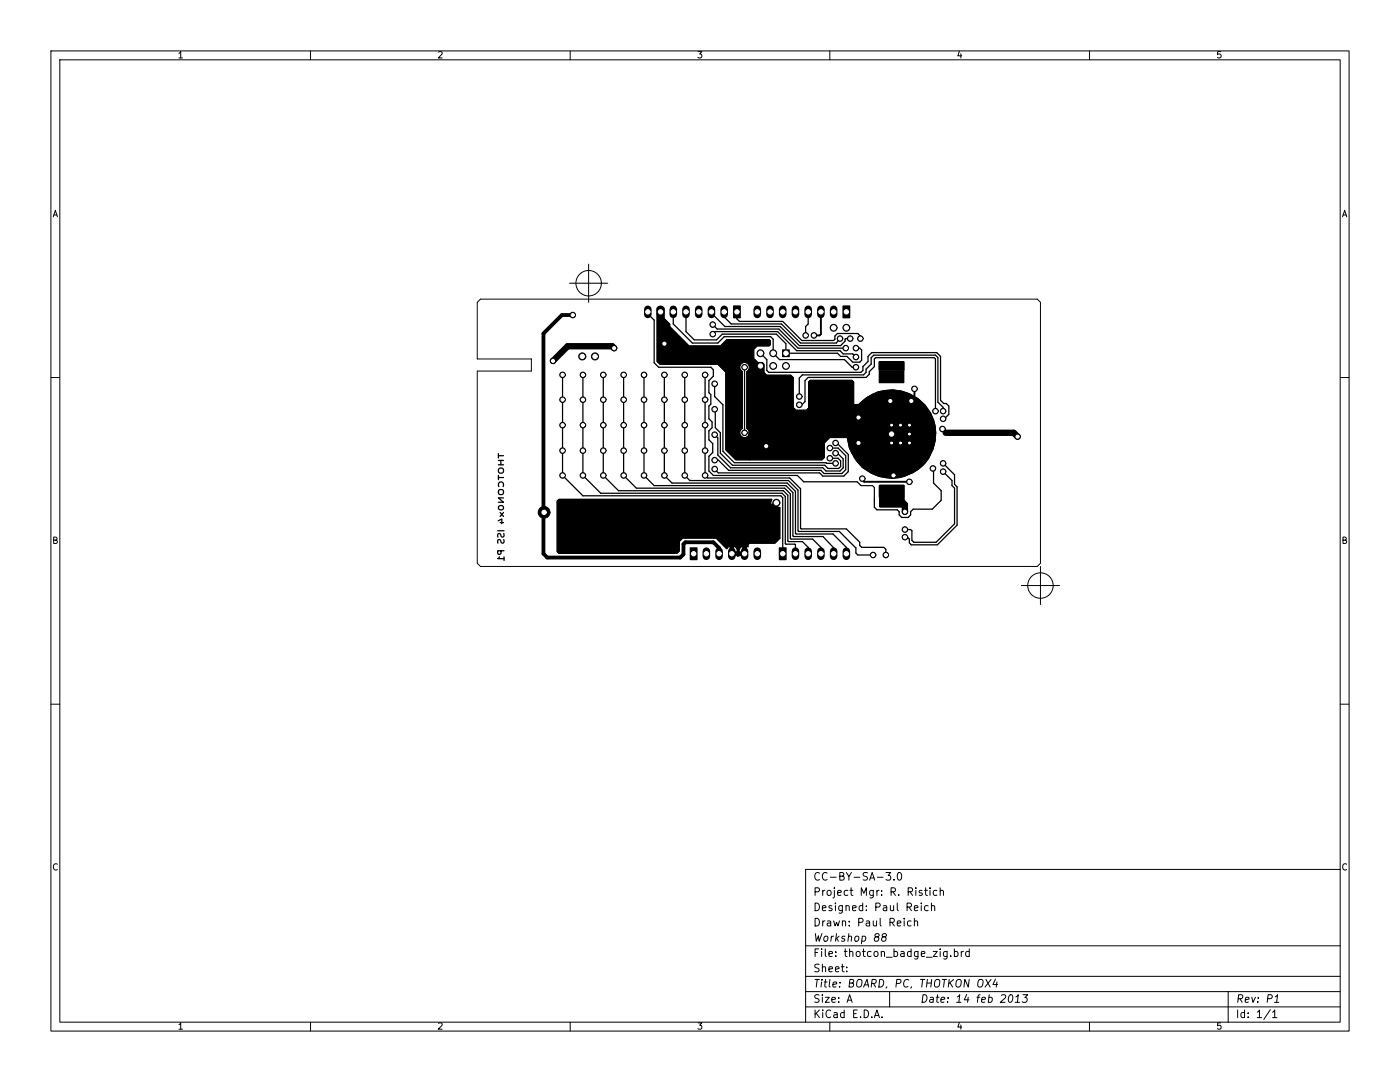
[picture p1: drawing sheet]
<svg xmlns="http://www.w3.org/2000/svg" width="279mm" height="216mm" viewBox="0 0 279 216" stroke-linecap="round" stroke-linejoin="round" font-family="sans-serif">
<g fill="none" stroke="#000" stroke-width=".2">
<path d="M10.2 10.2h259v195.5h-259zM11.9 11.9h255.6v192.1h-255.6zM35.7 10.7l.4-.4v1.3M35.7 11.6h.7M62 10.2v1.7M87.5 10.4l.5-.1 .2 .4-.7 .9h.7M113.8 10.2v1.7M139.3 10.3h.8l-.5 .5 .4 .1v.5l-.2 .2-.5-.2M165.6 10.2v1.7M191.5 10.2l-.3 .9h.7M191.8 10.7v.9M217.4 10.2v1.7"/>
<path d="M243.6 10.3h-.6v.6l.2-.1h.4l.1 .2-.1 .4-.1 .2-.5-.2M10.6 43.3l.4-1.3 .5 1.3M10.7 42.9h.7M113.7 56.5h7.6M117.5 52.7v7.6M267.9 43.3l.5-1.3 .4 1.3M268 42.9h.7M10.2 75.3h1.7M95.3 60.3l.6-.6h111.1l.6 .6v52.1l-.6 .6h-111.1l-.6-.6v-38.4h10.7v-2.4h-10.7zM131.5 61.2h.7l.3 .3v2l1.2 1.2v.5l3.8 3.8h6.3l1.3-1.2h8.4l.2 .2v.8l-.2 .2h-2.4l-.7 .7v1.8l.8 .8h.9l.4 .4v1.6l.5 .6h4.8l.5 .4v6l.6 .6h2l.5-.5v-5.2l.3-.3h8.3l.4 .3v4.5h.9a8.8 8.8 0 0 1 13.3 .1 8.8 8.8 0 0 1-1.8 13.2 8.8 8.8 0 0 1-12.8-3.6l-.5-1.1-.4-2h-3.5l-1.1 1.1v2.9l-.4 .5h-14.6v-5.6l-.5-.7v-11.4a.96 .96 0 0 0 .3-1.4 .96 .96 0 0 0-1.5 0 .96 .96 0 0 0 .3 1.4v11.4a.97 .97 0 0 0-.4 1.2 .97 .97 0 0 0 1.2 .6 .97 .97 0 0 0 .6-1.1v5.6h-2.7l-2-2v-15.5l-1.5-1.6h-11.6l-.6-.6v-10.6zM146.4 61h1.4v2.4h-1.4zM156.2 69.8h1.3v1.4h-1.3z"/>
<path d="M168.2 61h1.4v2.4h-1.4zM175.5 72.2h4.9v1.7h-4.9zM175.5 74h4.9v2.4h-4.9zM267.5 75.3h1.7M111.2 100l.3-.4h42.5l-.1 .2-.1 .6 .2 .4 .9-.9 .5 .4-.9 1 .5 .2 .5-.1 .1-.2v6.2l-.9 1h-5.1l-.3 .3v.4l-.4-.1v1.8h-.6v-1.8a.79 .79 0 0 0-.7 1.2h.7v.6l-1.1 .1v-.9a.82 .82 0 0 0-.8-1v1.2h.7l.1-.2v.9l-.1-.1h-1.4v-1.8l-.5 .2-.2 .3-2.1-2.1h-6.7l-.6 .7v1.9l-.5 .4h-23.6l-.3-.3zM175.5 96.9h4.9v2.3h-4.9zM175.6 96.8h4.8v4.4h-4.8zM177.4 87.9h1v1h-1zM177.4 84.3h1v1h-1zM177.4 85.5h1v2.2h-1zM178.6 87.9h2.2v1h-2.2zM178.6 84.3h2.2v1h-2.2z"/>
<path d="M181 84.3h1v1h-1zM181 87.9h1v1h-1zM181 85.5h1v2.2h-1zM10.7 107.8l.6-.1v-.4l-.6-.1v1.2h.5l.2-.4-.3-.2M137.7 109.3h1.4v2.4h-1.4zM155.5 109.3h1.4v2.4h-1.4zM203.8 116.8h7.7M207.6 113v7.7M268 107.8l.6-.1v-.4l-.6-.1v1.2h.5l.2-.4-.3-.2M10.2 140.5h1.7M267.5 140.5h1.7M11.4 172.5a.6 .6 0 0 0-.8 .4 .6 .6 0 0 0 .6 .7l.2-.1"/>
<path d="M162.7 177.9h.7l.1-.2v-.4l-.3-.2h-.5v1.6M163.5 174.2a.61 .61 0 0 0-.7 0 .61 .61 0 0 0-.2 .8 .57 .57 0 0 0 .3 .6 .57 .57 0 0 0 .6-.1M164.2 177.7v1M164.6 177.7h-.3l-.1 .2M165.1 174.2a.61 .61 0 0 0-.8 0 .61 .61 0 0 0-.2 .8 .57 .57 0 0 0 .3 .6 .57 .57 0 0 0 .7-.1M165.1 177.8l.3-.1 .4 .1 .1 .6-.2 .2-.3 .1-.3-.2zM165.7 175h1.2M166.5 177.7v1.3l-.3 .2M166.5 177.1v.2M167.2 178.2l.7-.2-.1-.3h-.4l-.2 .2v.7h.6M167.6 174.8h.7l.1-.3-.1-.3-.7-.1v1.5h.6l.3-.3a.4 .4 0 0 0-.4-.5M168.9 174.1l.5 .8 .5-.8"/>
<path d="M169.2 177.7h-.4l-.3 .2 .1 .7h.6M169.4 174.9v.7M169.6 177.7h.6M169.9 177.1v1.4l.3 .2M170.4 175h1.2M171.9 178.7v-1.6l.5 1.1 .5-1.1v1.6M173.1 174.2l-.6-.1-.3 .3 .2 .4 .6 .2v.5l-.2 .1h-.6M173.6 175.6l.5-1.5 .5 1.5M173.7 175.2h.7M174.3 177.7v1.2l-.3 .3-.4-.1M174.3 177.7h-.5l-.2 .2 .1 .7h.6M175 177.7v1"/>
<path d="M175.1 175h1.1M175.4 177.7h-.2l-.2 .2M175.9 178.5v.2M175.9 177.7v.2M176.8 174.1h1l-.5 .6 .4 .1v.7l-.2 .1-.7-.1M177.8 177.9h.8l.1-.2-.1-.4-.2-.2h-.6v1.6M178.2 177.9l.5 .8M178.4 175.5v.1M179.2 174.2l.2-.1a.81 .81 0 0 1 .6 .8 .81 .81 0 0 1-.6 .7l-.2-.1-.1-.5zM179.4 178.5v.2M181.2 177.9h.8l.1-.2-.1-.4-.2-.2h-.6v1.6M181.6 177.9l.5 .8"/>
<path d="M182.8 177.1v.2M182.8 177.7v1M184 177.7h-.4l-.2 .2 .1 .2 .5 .1v.4h-.6M184.5 177.7h.6M184.7 177.1v1.4l.4 .2M185.6 177.1v.2M185.6 177.7v1M187 177.7h-.5l-.2 .2 .1 .7h.6M187.6 177.8l.3-.1h.3l.1 1M187.6 177.1v1.6M267.5 173.5h-106.7v30.5M268.7 172.5a.6 .6 0 0 0-.8 .4 .6 .6 0 0 0 .6 .7l.2-.1"/>
<path d="M160.8 188.7h106.7M160.8 194.8h106.7M160.8 197.9h106.7M162.7 195.4h.8M162.7 183.2a.77 .77 0 0 1 .8 .8 .77 .77 0 0 1-.8 .8zM162.7 180.2a.77 .77 0 0 1 .8 .8 .77 .77 0 0 1-.8 .7zM162.7 190.1h.5M162.7 186.3l.2 1.5 .4-1.1 .2 1.1 .5-1.5M163.1 195.4l-.2 1.6M163.4 189.3h-.7v1.6M163.5 198.6l-.6-.1-.3 .3 .1 .3 .7 .3v.5l-.2 .1-.6-.1M163.5 192.5l-.6-.1-.3 .3 .1 .3 .7 .3v.5l-.2 .1-.6-.1"/>
<path d="M164 189.3v.2M164 195.9l-.2 1.1M164 189.8v1.1M164 195.4v.2M164.1 198.5v.1M164.1 193l.2-.1 .4 .1 .1 .9M164.1 181.2l.7-.1v-.3l-.5-.1-.2 .2 .1 .7h.6M164.1 192.4v1.5M164.1 199v1M164.2 183.8v1M164.5 195.9h.6M164.5 186.9l.3-.1 .4 .1v.6l-.2 .2-.4 .1-.2-.1z"/>
<path d="M164.6 183.8h-.3l-.1 .2M164.7 199h.8l-.8 1h.8M164.7 189.3v1.3l.2 .3M164.8 195.4l-.2 1.3 .3 .3M165.1 183.8h.6l.1 1M165.4 190.4l.8-.2-.1-.3-.5-.1-.2 .3 .1 .7h.6M165.4 193.4l.8-.1-.1-.3-.5-.1-.2 .2 .1 .7h.6M165.6 195.4l-.1 1.3 .2 .3M165.8 184.1l-.5 .1-.2 .2 .2 .4 .5-.1M165.9 186.8l-.1 1M166 199.5l.7-.1v-.3l-.5-.1-.2 .2 .1 .7h.6M166 180.8l-.4-.1-.2 .2 .1 .2 .5 .2v.3h-.6"/>
<path d="M166.2 196.5l.8-.2-.1-.3h-.5l-.2 .7 .2 .3 .4-.1M166.4 186.8l-.5 .3M166.4 183.8l.3 1 .3-.8 .2 .8 .3-1M166.7 193.4l.8-.1-.1-.3-.4-.1-.3 .2 .1 .7h.6M166.7 180.2v.1M166.7 180.7v1M166.8 190.7v.2M166.8 189.9v.2M166.9 186.3l-.1 1.5M167 187.2l.3 .6M167.4 199.9v.1M167.4 199.1v.1"/>
<path d="M167.5 186.8l-.7 .6M167.6 196.8l-.1 .2M167.7 196l-.1 .2M167.9 192.9h.6M168.1 192.4v1.3l.4 .2M168.1 183.9l.2-.1h.4l.1 1M168.1 180.7v1.2l-.3 .3h-.3M168.1 180.8l-.4-.1-.3 .3 .1 .6h.6M168.1 183.8v1M168.5 189.8h.6M168.6 186.9a.37 .37 0 0 0-.6 .2l.6 .4-.3 .3-.4-.1M168.7 189.3v1.3l.4 .3"/>
<path d="M168.8 180.8l.3-.1 .3 .1 .1 .9M168.8 180.7v1M169 193.8v.1M169 193v.1M169.2 199.6h.7M169.3 186.9l.3-.1 .3 .1v.9M169.4 186.3l-.2 1.5M169.5 184.6v.2M169.5 183.8v.2M169.5 196.2l.7-.1 .2-.2-.1-.3-.2-.2h-.5l-.2 1.6h.6l.3-.2 .1-.3-.4-.3M169.6 190l.2-.2 .3 .1 .1 1M169.6 189.3v1.6"/>
<path d="M170.1 181.2l.8-.1-.1-.3-.4-.1-.3 .2 .1 .7h.6M170.7 186.9l.2-.1 .5 .1v.6l-.2 .2-.4 .1-.2-.1zM170.9 190l.3-.2 .4 .2 .1 .6-.2 .2-.3 .1-.3-.2zM171.1 195.7a.53 .53 0 0 1 .9 0 1.12 1.12 0 0 1-.5 1.3l-.4-.1a1.14 1.14 0 0 1 0-1.2zM171.4 184h.7l.1-.2v-.4l-.2-.2h-.6v1.6M172.1 186.9l.4-.1 .3 .3-.2 .6h-.6M172.1 189.8h.6M172.1 186.8l-.2 1.5M172.2 180.8l-.5-.1-.2 .3 .1 .6h.6M172.2 180.2v1.5M172.3 189.3v1.3l.4 .3M172.3 197l.7-1.6 .4 1.6"/>
<path d="M172.5 196.5h.8M172.9 183.8h.6l.1 1M172.9 181.6v.1M172.9 180.8v.1M173.6 184.1l-.6 .1-.2 .2 .2 .4 .6-.1M173.8 189.9l-.4-.1-.3 .3 .2 .7h.5M174 196.2h.7l.2-.3-.1-.3-.2-.2h-.5l-.2 1.6M174.3 183.8l.1 .9 .3 .1 .2-.2M174.3 196.2l.4 .8M174.5 190l.2-.2 .5 .2v.6l-.1 .2-.4 .1-.2-.2zM174.8 181l.7-.1 .2-.2-.1-.4-.2-.1h-.6v1.5M174.8 186.9l-.2-.2 .1-.3 .2-.1 .5 .1 .1 .2-.1 .2-.7 .2-.2 .2 .1 .5a.5 .5 0 0 0 .7 0 .5 .5 0 0 0 0-.7l-.2-.1"/>
<path d="M174.9 183.8v1M175.6 195.4a.76 .76 0 0 1 .8 .6 .76 .76 0 0 1-.4 .9l-.6 .1zM175.7 183.2v1.3l.2 .3M175.9 190l.2-.2 .4 .1v1M175.9 189.8v1.1M176.3 186.9l-.3-.2 .1-.3 .3-.1 .4 .1 .1 .2-.1 .2-.7 .2-.1 .2v.5a.5 .5 0 0 0 .7 0 .5 .5 0 0 0 0-.7l-.1-.1M176.3 180.8h.6l.1 .9M176.9 191h1.2M177 181.1h-.5l-.3 .3 .3 .3 .5-.1M177 196.9l-.2 .3M177.5 197.9v3M177.6 184h.7l.2-.2-.1-.4-.2-.2h-.6v1.6"/>
<path d="M177.7 180.7l.1 .9 .3 .1 .2-.1M178 184l.5 .8M178.3 180.7v1M178.4 189.9l.5-.1 .2 .3-.1 .7h-.6M178.4 189.3v1.6M178.9 196.2h.7l.2-.3v-.3l-.2-.2h-.6l-.2 1.6M179.1 184.3l.7-.2-.1-.3h-.4l-.2 .2v.7h.6M179.1 180.2v1.3l.2 .2M179.8 189.9h.6v1M180.4 190.2l-.5 .1a.3 .3 0 0 0-.2 .3 .3 .3 0 0 0 .2 .3l.5-.1M180.4 183.2v.2M180.4 183.8v1"/>
<path d="M181 181l.8-.1 .1-.2-.1-.4-.2-.1h-.6v1.5M181.4 195.6a.73 .73 0 0 0-1 .4 .73 .73 0 0 0 .5 1l.3-.2M181.4 181l.5 .7M181.8 189.9l-.4-.1-.3 .3 .1 .7h.6M181.8 183.8h-.4l-.3 .2 .1 .7h.6M181.8 189.3v1.6M181.9 196.9l-.2 .3M182.5 183.9l.2-.1h.4v1M182.5 181.2l.7-.1-.1-.3-.4-.1-.2 .2 .1 .7h.5M182.5 183.2v1.6M183.2 189.8v1.3l-.3 .3-.3-.1M183.2 189.9l-.4-.1-.3 .3 .1 .7h.6"/>
<path d="M183.7 195.4h.9M183.9 190.4l.7-.2-.1-.3-.4-.1-.2 .3v.7h.6M183.9 180.2v.1M183.9 180.7v1M184.1 195.4l-.1 1.6M184.2 198.5a.76 .76 0 0 1 .8 .5 .76 .76 0 0 1-.4 .9l-.6 .1zM184.9 191h1.1M185 196.2h.9M185.1 195.4l-.2 1.6M185.2 180.8l-.4-.1-.3 .3 .2 .6h.5M185.7 199.1h.5v.9M185.9 180.8l.2-.1 .4 .1v.9"/>
<path d="M185.9 180.2v1.5M186 195.4l-.2 1.6M186.3 189.8h.8l-.8 1.1h.8M186.3 199.4l-.7 .1-.1 .3 .2 .2 .5-.1M186.7 195.7a.53 .53 0 0 1 .8 0 1.12 1.12 0 0 1-.4 1.3l-.5-.1a1.14 1.14 0 0 1 .1-1.2zM186.8 199h.6M187.1 198.5l-.1 1.3 .3 .2M187.6 189.3v.2M187.6 189.8v1.1M187.8 199.5l.7-.1v-.3l-.4-.1-.3 .2v.7h.6M188.1 195.4h.8M188.5 195.4l-.2 1.6"/>
<path d="M189 189.8v1.3l-.3 .3-.3-.1M189 189.9l-.4-.1-.3 .3 .1 .7h.6M189.1 199.9v.1M189.2 199.1v.1M189.4 195.4l-.2 1.6M189.6 196.1l.5 .9M189.7 190.7v.2M190.3 195.4l-1 .9M190.5 189.9l.4-.1 .3 .3-.2 .7h-.5M190.5 189.3v1.6M190.9 195.7a.53 .53 0 0 1 .9 0 1.12 1.12 0 0 1-.4 1.3l-.5-.1a1.14 1.14 0 0 1 0-1.2zM191.1 198.9l.4-.4-.1 1.5"/>
<path d="M191.8 189.8v1.1M192.3 189.8l-.3 .1-.2 .2M192.9 198.4l-.5 1.1h1M193.2 199l-.1 1M193.4 195.4l-.2 1.6-.6-1.6-.2 1.6M193.4 189.9l-.4-.1-.3 .3 .2 .7h.5M193.4 189.3v1.6M195 199h.5M195.3 195.7a.53 .53 0 0 1 .9 0 1.12 1.12 0 0 1-.5 1.3l-.4-.1a1.14 1.14 0 0 1 0-1.2zM195.6 198.5l-.4 .2-.1 1.3M195.9 199.5l.8-.1-.1-.3-.4-.1-.2 .2-.1 .7h.6M196.8 195.4l.8 1.6"/>
<path d="M197.3 199.1h.6l.1 .6-.3 .3-.5-.1M197.4 198.5l-.2 1.5M197.8 195.4l-1.2 1.6M198.7 195.4l-.5 1.1h.9M199 195.9l-.2 1.1M199.9 198.6l.6-.1 .2 .1v.3l-1.1 1.1h1M201.5 198.6l.3-.1a.9 .9 0 0 1-.3 1.5l-.2-.1-.1-.5zM202.7 198.9l.5-.4-.2 1.5M204.2 198.5h.9l-.6 .6 .5 .1-.1 .7-.3 .1-.6-.1M245.1 197.9v6.1M247.1 199.3l.7-.1 .2-.2v-.4l-.2-.1h-.6l-.2 1.5M247.5 199.3l.4 .7"/>
<path d="M248.5 199.5l.8-.1-.1-.3h-.5l-.2 .7 .2 .2 .4-.1M249.8 199l.3 1 .5-1M251 199.9v.1M251.1 199.1v.1M253 199.3l.7-.1 .2-.2v-.4l-.2-.1h-.6l-.2 1.5M254.5 198.9l.5-.4-.2 1.5M35.7 204.5l.4-.4v1.3M35.7 205.4h.7M62 204v1.7M87.5 204.2l.5-.1 .2 .4-.7 .9h.7M113.8 204v1.7M139.3 204.1h.8l-.5 .5 .4 .1v.5l-.2 .2-.5-.2"/>
<path d="M160.8 200.9h106.7M162.7 201.5v1.6M162.9 202.2l.6 .9M163.5 201.5l-.8 .9M164.2 201.5v.2M164.2 202v1.1M165.6 204v1.7M165.8 201.7a.61 .61 0 0 0-.8 0 .61 .61 0 0 0-.2 .7 .57 .57 0 0 0 .3 .6 .57 .57 0 0 0 .7-.1M166.4 202.1h.6l.1 1M167.1 202.4l-.5 .1-.2 .2 .2 .4 .5-.1M168.5 202.1l-.5-.1-.3 .3 .2 .7h.6M168.5 201.5v1.6"/>
<path d="M169.1 200l.5-1.5 .5 1.5M170.4 202.3h.5M171.1 201.5h-.7v1.6h.7M171.7 202.9v.2M172.5 201.5a.77 .77 0 0 1 .8 .8 .77 .77 0 0 1-.8 .8zM174 202.9v.2M174.5 203.1l.5-1.6 .5 1.6M174.6 202.6h.8M176 202.9v.2M190.9 200h.9M191.5 204l-.3 .9h.7M191.8 204.5v.9"/>
<path d="M202.6 200h.9M217.4 204v1.7M243.6 204.1h-.6v.6l.2-.1h.4l.1 .2-.1 .4-.1 .2-.5-.2M247 201.5v1.6M248.4 202.1l-.5-.1-.2 .3 .1 .7h.6M248.4 201.5v1.6M249.1 202.9v.2M249.1 202.1v.2M250.9 202l.5-.5v1.6M250.9 203.1h.9M253.5 201.5l-1.3 1.9M254 202l.4-.5v1.6"/>
<path d="M254 203.1h.8M254.3 200h.9"/>
<circle cx="117.5" cy="56.5" r="2.54"/>
<circle cx="110.4" cy="72" r=".56"/>
<circle cx="112.3" cy="79.8" r=".56"/>
<circle cx="112.3" cy="74.8" r=".56"/>
<circle cx="114.3" cy="62.9" r=".56"/>
<circle cx="116.2" cy="71.1" r=".71"/>
<circle cx="116.3" cy="79.8" r=".56"/>
<circle cx="116.3" cy="74.8" r=".56"/>
<circle cx="118.7" cy="71.1" r=".71"/>
<circle cx="120.4" cy="79.8" r=".56"/>
<circle cx="120.4" cy="74.8" r=".56"/>
<circle cx="122.6" cy="69.5" r=".56"/>
<circle cx="124.5" cy="79.8" r=".56"/>
<circle cx="124.5" cy="74.8" r=".56"/>
<circle cx="128.5" cy="79.8" r=".56"/>
<circle cx="128.5" cy="74.8" r=".56"/>
<circle cx="132.6" cy="68.6" r=".56"/>
<circle cx="132.6" cy="79.8" r=".56"/>
<circle cx="132.6" cy="74.8" r=".56"/>
<circle cx="136.7" cy="79.8" r=".56"/>
<circle cx="136.7" cy="74.8" r=".56"/>
<circle cx="140.7" cy="79.8" r=".56"/>
<circle cx="140.7" cy="74.8" r=".56"/>
<circle cx="142.2" cy="66.7" r=".56"/>
<circle cx="142.2" cy="64.8" r=".56"/>
<circle cx="142.6" cy="76.6" r=".56"/>
<circle cx="148.6" cy="73.3" r=".56"/>
<circle cx="151.8" cy="70.5" r=".69"/>
<circle cx="151.8" cy="73" r=".69"/>
<circle cx="154.3" cy="70.5" r=".69"/>
<circle cx="154.3" cy="73" r=".69"/>
<circle cx="156.8" cy="73" r=".69"/>
<circle cx="159.5" cy="79.1" r=".56"/>
<circle cx="160.8" cy="66.9" r=".56"/>
<circle cx="162.4" cy="66.9" r=".56"/>
<circle cx="166.4" cy="65.4" r=".69"/>
<circle cx="167.6" cy="67.6" r=".56"/>
<circle cx="168.8" cy="69.5" r=".56"/>
<circle cx="168.9" cy="65.4" r=".69"/>
<circle cx="169.7" cy="67.6" r=".56"/>
<circle cx="170.8" cy="69.5" r=".56"/>
<circle cx="170.8" cy="73.3" r=".56"/>
<circle cx="170.8" cy="71.2" r=".56"/>
<circle cx="171.7" cy="67.6" r=".56"/>
<circle cx="182.5" cy="77.6" r=".56"/>
<circle cx="112.3" cy="89.9" r=".56"/>
<circle cx="112.3" cy="94.9" r=".56"/>
<circle cx="112.3" cy="84.8" r=".56"/>
<circle cx="116.3" cy="89.9" r=".56"/>
<circle cx="116.3" cy="94.9" r=".56"/>
<circle cx="116.3" cy="84.8" r=".56"/>
<circle cx="120.4" cy="89.9" r=".56"/>
<circle cx="120.4" cy="94.9" r=".56"/>
<circle cx="120.4" cy="84.8" r=".56"/>
<circle cx="124.5" cy="84.8" r=".56"/>
<circle cx="124.5" cy="89.9" r=".56"/>
<circle cx="124.5" cy="94.9" r=".56"/>
<circle cx="128.5" cy="94.9" r=".56"/>
<circle cx="128.5" cy="89.9" r=".56"/>
<circle cx="128.5" cy="84.8" r=".56"/>
<circle cx="132.6" cy="89.9" r=".56"/>
<circle cx="132.6" cy="84.8" r=".56"/>
<circle cx="132.6" cy="94.9" r=".56"/>
<circle cx="136.7" cy="89.9" r=".56"/>
<circle cx="136.7" cy="84.8" r=".56"/>
<circle cx="136.7" cy="94.9" r=".56"/>
<circle cx="140.7" cy="94.9" r=".56"/>
<circle cx="140.7" cy="89.9" r=".56"/>
<circle cx="140.7" cy="84.8" r=".56"/>
<circle cx="142.6" cy="91.8" r=".56"/>
<circle cx="142.6" cy="93.6" r=".56"/>
<circle cx="142.6" cy="86.7" r=".56"/>
<circle cx="142.6" cy="81.7" r=".56"/>
<circle cx="148.6" cy="86.4" r=".56"/>
<circle cx="152.9" cy="89" r=".56"/>
<circle cx="159.5" cy="80.8" r=".56"/>
<circle cx="165.6" cy="91.4" r=".56"/>
<circle cx="165.6" cy="89.4" r=".56"/>
<circle cx="166.8" cy="90.4" r=".56"/>
<circle cx="166.8" cy="92.5" r=".56"/>
<circle cx="166.8" cy="88.4" r=".56"/>
<circle cx="171.3" cy="88.4" r=".56"/>
<circle cx="171.3" cy="83.3" r=".56"/>
<circle cx="172.1" cy="95.5" r=".56"/>
<circle cx="177.7" cy="80" r=".56"/>
<circle cx="177.9" cy="86.6" r=".69"/>
<circle cx="178.3" cy="94.9" r=".56"/>
<circle cx="181.5" cy="96.1" r=".56"/>
<circle cx="181.9" cy="80" r=".56"/>
<circle cx="186.2" cy="93.5" r=".56"/>
<circle cx="186.7" cy="82" r=".56"/>
<circle cx="188.1" cy="85.6" r=".56"/>
<circle cx="188.2" cy="83.6" r=".56"/>
<circle cx="188.2" cy="92.5" r=".56"/>
<circle cx="188.2" cy="94.1" r=".56"/>
<circle cx="188.2" cy="82" r=".56"/>
<circle cx="203.1" cy="87.1" r=".56"/>
<circle cx="108.6" cy="102.2" r="1.17"/>
<circle cx="154.9" cy="100.3" r=".71"/>
<circle cx="174.2" cy="110.7" r=".56"/>
<circle cx="176.8" cy="110.7" r=".56"/>
<circle cx="180.6" cy="105.7" r=".56"/>
<circle cx="180.6" cy="107.2" r=".56"/>
<circle cx="180.6" cy="102.1" r=".56"/>
<circle cx="207.6" cy="116.8" r="2.54"/>
</g>
<g fill="none" stroke="#000" stroke-width=".25">
<path d="M112.3 74.8v20.1l4 4h39.5l.4 .4v11.3M116.3 74.8v20.1l3.6 3.5h36.2l.6 .7v9.4l.1 .1h1.8l.2 .1v1.8M120.4 74.8v20.1l3 3h32.9l.9 .9v9.2l.2 .1h2.7l1.2 1.1v1.3M124.5 74.8v20.1l2.5 2.5h29.6l1.1 1.2v8.8l.2 .2h4.3l1.6 1.6v1.3M128.5 74.8v20.1l2.1 2h26.2l1.4 1.4v8.6l.2 .2h5.8l2.2 2.2v1.2M129.3 62.2v.4l1.3 1.3v8.5l.8 .9h10.5l.5 .5v1.3l-.9 .8v2.5l.4 .3v1.9l-.4 .4v2.6l.6 .6v1.1l-.6 .7v1.8l.7 .7v1.8l-.7 .8v2.9l.9 .9h16.7l1.3 1.2h10.7l.7 .8M132.6 74.8v20.1l1.5 1.5h23l1.7 1.6v8.4l.1 .2h7.3l2.7 2.6v1.3M134.4 62.2v2.4l3.8 3.9h5.1l1.2-1.3h9.3l.5 .5v2.8l1.3 1.3h12.9l1.6 1.5h.7M136.7 74.8v20.1l1 1h19.7l1.9 1.9v8.1l.1 .1h8.1l3.3 3.3v1.1l.4 .3h3M136.9 62.2v4l1.7 1.6h4.4l1.1-1.1h10.8l1.9 1.9v1.9M140.7 74.8v20.1l.5 .5h16.4l2.2 2.1v7.9l.1 .1h9l2.7 2.7v.6l.4 .4h4.4l.4 .4v1.1M142 62.2v.3l2.7 2.7h11l3.8 3.8h8.3l.9-.9 .1-.5h.9"/>
<path d="M142.2 66.7l.5-.5h12.5l3.8 3.8h8.6l.7 .6h1.9l.6 .6M142.2 64.8l.9 .9h12.3l3.9 3.8h9.5M142.6 76.6v2.5l1.7 1.7v9.2l2.3 2.3h18.2l.2 .2h1.8M144.5 62.2v1l1.4 1.4h10.1l3.8 3.9h7.1l.7-.9M147.1 62.2v1.4l.5 .5h8.6l3.8 3.8h6.4l.2-.2v-.6l.5-.6h4.1l.5 .6v.5M148.6 73.3v13.1M151.8 70.5l1.2 1.3v2.1l.4 .4h18.4l.4-.4v-.7l1-1.1v-1l.8-.7h12.9l.8 .7v8.8l.6 .6h.5l.6 .5v1.7l-.9 .9h-.3M157.2 70.1l-.4 .4M159.5 79.1v-3.7l.6-.6h12.2l.5-.5v-.6l1.1-1.1v-1.2l.5-.5h12.3l.5 .4v8.9l1 1.1v.7M161.3 62.2v2.4l-.5 .6v1.7M170.8 69.5h.8l.4 .4v2l-.4 .4h-1.4l-1.2-1.2h-1.2l-.7-.6h-10.3M99.5 90.5v.9"/>
<path d="M99.5 94.9v.8M99.5 90.9h1M99.5 91.9h1M99.5 92.7h1M99.5 95.3h1M99.6 97.1a.56 .56 0 0 1 0-.8 .56 .56 0 0 1 .8 0 .56 .56 0 0 1 0 .8M100 91.9v.8M100.5 99.4h-1l1 .8h-1M142.6 86.7l.7 .7v3.4l2.5 2.5h18.4l.6 .7h2.8l.7-.7v-1.7l-1.2-1.2h-.3M142.6 81.7l.1 .1v3.5l1.1 1.1v4l2.4 2.4h18.4l.6 .7h2.2l.4-.4v-1.2l-.5-.5h-1.7M159.5 80.8h.5l.7-.7v-4.2l.6-.6h11.5l.7-.6v-.5l1-1v-1.6l.3-.2h11.6l.3 .2v10.4M165.6 89.4h1.7l1.5 1.5v2.8l-.8 .8h-3.5l-.7-.6h-18.4l-2-2.1h-.8"/>
<path d="M166.8 88.4h.2l2.3 2.3v3.4l-.9 .9h-4.2l-.6-.6h-20.2l-.8-.8M177.9 84.8h3.6v3.6h-3.6zM178.1 80.6v-.2l-.4-.4h-4.6l-1.8 1.8v1.5M186.2 93.5l.1 .1v2.8l1.5 1.5v1.9l-1.7 1.8h-3.9l-.5 .5v.6l-.5 .6h-1.2l-.5-.6v-.6l-.4-.4h-4.1l-.5-.5v-1.8M188.2 92.5l2.3 2.2v1.9l.5 .6v7.6l-3.9 3.9h-5.2l-.4-.4v-.7l-.4-.4h-.5M188.2 94.1l1.8 1.8v1l.5 .5v7.1l-3.7 3.7h-4.4l-.4-.4v-1.9l-.3-.2h-1.1M99.3 105.9h1.3M99.4 103.9l.7-.3v.9M99.7 111.1l-.4 .4h1.3M99.8 102.3l.7 .8M99.8 104.3h.7M100 109.9l-.1 .6-.5 .1-.1-.7h1.3"/>
<path d="M100.5 102.3l-.7 .8M100.5 106.4l.1 .5-.1 .2h-.4l-.2-.5-.3-.2-.3 .3 .1 .5M100.5 107.7l.1 .4-.3 .3-.3-.1-.2-.6h-.4l-.1 .2 .1 .5M100.6 111.1v.7"/>
<circle cx="100" cy="98.2" r=".54"/>
<circle cx="100" cy="93.9" r=".54"/>
<circle cx="100" cy="101.3" r=".49"/>
</g>
<g fill="#000">
<path d="M146.4 61h1.4v2.4h-1.4zM156.2 69.8h1.3v1.4h-1.3zM168.2 61h1.4v2.4h-1.4zM175.5 72.2h4.9v1.7h-4.9zM175.5 74h4.9v2.4h-4.9zM175.5 96.9h4.9v2.3h-4.9zM175.6 96.8h4.8v4.4h-4.8zM177.4 87.9h1v1h-1zM177.4 84.3h1v1h-1zM177.4 85.5h1v2.2h-1zM178.6 87.9h2.2v1h-2.2zM178.6 84.3h2.2v1h-2.2z"/>
<path d="M181 84.3h1v1h-1zM181 87.9h1v1h-1zM181 85.5h1v2.2h-1zM131.5 61.2h.7l.3 .3v2l1.2 1.2v.5l3.8 3.8h6.3l1.3-1.2h8.4l.2 .2v.8l-.2 .2h-2.4l-.7 .7v1.8l.8 .8h.9l.4 .4v1.6l.5 .6h4.8l.5 .4v6l.6 .6h2l.5-.5v-5.2l.3-.3h8.3l.4 .3v4.5h.9a8.8 8.8 0 0 1 13.3 .1 8.8 8.8 0 0 1-1.8 13.2 8.8 8.8 0 0 1-12.8-3.6l-.5-1.1-.4-2h-3.5l-1.1 1.1v2.9l-.4 .5h-14.6v-5.6l-.5-.7v-11.4a.96 .96 0 0 0 .3-1.4 .96 .96 0 0 0-1.5 0 .96 .96 0 0 0 .3 1.4v11.4a.97 .97 0 0 0-.4 1.2 .97 .97 0 0 0 1.2 .6 .97 .97 0 0 0 .6-1.1v5.6h-2.7l-2-2v-15.5l-1.5-1.6h-11.6l-.6-.6v-10.6zM137.7 109.3h1.4v2.4h-1.4zM155.5 109.3h1.4v2.4h-1.4zM111.2 100l.3-.4h42.5l-.1 .2-.1 .6 .2 .4 .9-.9 .5 .4-.9 1 .5 .2 .5-.1 .1-.2v6.2l-.9 1h-5.1l-.3 .3v.4l-.4-.1v1.8h-.6v-1.8a.79 .79 0 0 0-.7 1.2h.7v.6l-1.1 .1v-.9a.82 .82 0 0 0-.8-1v1.2h.7l.1-.2v.9l-.1-.1h-1.4v-1.8l-.5 .2-.2 .3-2.1-2.1h-6.7l-.6 .7v1.9l-.5 .4h-23.6l-.3-.3z"/>
<circle cx="110.4" cy="72" r=".56"/>
<circle cx="112.3" cy="79.8" r=".56"/>
<circle cx="112.3" cy="74.8" r=".56"/>
<circle cx="114.3" cy="62.9" r=".56"/>
<circle cx="116.2" cy="71.1" r=".71"/>
<circle cx="116.3" cy="79.8" r=".56"/>
<circle cx="116.3" cy="74.8" r=".56"/>
<circle cx="118.7" cy="71.1" r=".71"/>
<circle cx="120.4" cy="79.8" r=".56"/>
<circle cx="120.4" cy="74.8" r=".56"/>
<circle cx="122.6" cy="69.5" r=".56"/>
<circle cx="124.5" cy="79.8" r=".56"/>
<circle cx="124.5" cy="74.8" r=".56"/>
<circle cx="128.5" cy="79.8" r=".56"/>
<circle cx="128.5" cy="74.8" r=".56"/>
<circle cx="132.6" cy="68.6" r=".56"/>
<circle cx="132.6" cy="79.8" r=".56"/>
<circle cx="132.6" cy="74.8" r=".56"/>
<circle cx="136.7" cy="79.8" r=".56"/>
<circle cx="136.7" cy="74.8" r=".56"/>
<circle cx="140.7" cy="79.8" r=".56"/>
<circle cx="140.7" cy="74.8" r=".56"/>
<circle cx="142.2" cy="66.7" r=".56"/>
<circle cx="142.2" cy="64.8" r=".56"/>
<circle cx="142.6" cy="76.6" r=".56"/>
<circle cx="148.6" cy="73.3" r=".56"/>
<circle cx="151.8" cy="70.5" r=".69"/>
<circle cx="151.8" cy="73" r=".69"/>
<circle cx="154.3" cy="70.5" r=".69"/>
<circle cx="154.3" cy="73" r=".69"/>
<circle cx="156.8" cy="73" r=".69"/>
<circle cx="159.5" cy="79.1" r=".56"/>
<circle cx="160.8" cy="66.9" r=".56"/>
<circle cx="162.4" cy="66.9" r=".56"/>
<circle cx="166.4" cy="65.4" r=".69"/>
<circle cx="167.6" cy="67.6" r=".56"/>
<circle cx="168.8" cy="69.5" r=".56"/>
<circle cx="168.9" cy="65.4" r=".69"/>
<circle cx="169.7" cy="67.6" r=".56"/>
<circle cx="170.8" cy="69.5" r=".56"/>
<circle cx="170.8" cy="73.3" r=".56"/>
<circle cx="170.8" cy="71.2" r=".56"/>
<circle cx="171.7" cy="67.6" r=".56"/>
<circle cx="182.5" cy="77.6" r=".56"/>
<circle cx="112.3" cy="89.9" r=".56"/>
<circle cx="112.3" cy="94.9" r=".56"/>
<circle cx="112.3" cy="84.8" r=".56"/>
<circle cx="116.3" cy="89.9" r=".56"/>
<circle cx="116.3" cy="94.9" r=".56"/>
<circle cx="116.3" cy="84.8" r=".56"/>
<circle cx="120.4" cy="89.9" r=".56"/>
<circle cx="120.4" cy="94.9" r=".56"/>
<circle cx="120.4" cy="84.8" r=".56"/>
<circle cx="124.5" cy="84.8" r=".56"/>
<circle cx="124.5" cy="89.9" r=".56"/>
<circle cx="124.5" cy="94.9" r=".56"/>
<circle cx="128.5" cy="94.9" r=".56"/>
<circle cx="128.5" cy="89.9" r=".56"/>
<circle cx="128.5" cy="84.8" r=".56"/>
<circle cx="132.6" cy="89.9" r=".56"/>
<circle cx="132.6" cy="84.8" r=".56"/>
<circle cx="132.6" cy="94.9" r=".56"/>
<circle cx="136.7" cy="89.9" r=".56"/>
<circle cx="136.7" cy="84.8" r=".56"/>
<circle cx="136.7" cy="94.9" r=".56"/>
<circle cx="140.7" cy="94.9" r=".56"/>
<circle cx="140.7" cy="89.9" r=".56"/>
<circle cx="140.7" cy="84.8" r=".56"/>
<circle cx="142.6" cy="91.8" r=".56"/>
<circle cx="142.6" cy="93.6" r=".56"/>
<circle cx="142.6" cy="86.7" r=".56"/>
<circle cx="142.6" cy="81.7" r=".56"/>
<circle cx="148.6" cy="86.4" r=".56"/>
<circle cx="152.9" cy="89" r=".56"/>
<circle cx="159.5" cy="80.8" r=".56"/>
<circle cx="165.6" cy="91.4" r=".56"/>
<circle cx="165.6" cy="89.4" r=".56"/>
<circle cx="166.8" cy="90.4" r=".56"/>
<circle cx="166.8" cy="92.5" r=".56"/>
<circle cx="166.8" cy="88.4" r=".56"/>
<circle cx="171.3" cy="88.4" r=".56"/>
<circle cx="171.3" cy="83.3" r=".56"/>
<circle cx="172.1" cy="95.5" r=".56"/>
<circle cx="177.7" cy="80" r=".56"/>
<circle cx="177.9" cy="86.6" r=".69"/>
<circle cx="178.3" cy="94.9" r=".56"/>
<circle cx="181.5" cy="96.1" r=".56"/>
<circle cx="181.9" cy="80" r=".56"/>
<circle cx="186.2" cy="93.5" r=".56"/>
<circle cx="186.7" cy="82" r=".56"/>
<circle cx="188.1" cy="85.6" r=".56"/>
<circle cx="188.2" cy="83.6" r=".56"/>
<circle cx="188.2" cy="92.5" r=".56"/>
<circle cx="188.2" cy="94.1" r=".56"/>
<circle cx="188.2" cy="82" r=".56"/>
<circle cx="203.1" cy="87.1" r=".56"/>
<circle cx="108.6" cy="102.2" r="1.17"/>
<circle cx="154.9" cy="100.3" r=".71"/>
<circle cx="174.2" cy="110.7" r=".56"/>
<circle cx="176.8" cy="110.7" r=".56"/>
<circle cx="180.6" cy="105.7" r=".56"/>
<circle cx="180.6" cy="107.2" r=".56"/>
<circle cx="180.6" cy="102.1" r=".56"/>
</g>
<g fill="none" stroke="#000" stroke-width="1.5">
<path d="M129.3 61.7v1M131.8 61.7v1M134.4 61.7v1M136.9 61.7v1M139.4 61.7v1M142 61.7v1M144.5 61.7v1M151.1 61.7v1M153.7 61.7v1M156.2 61.7v1M158.8 61.7v1M161.3 61.7v1"/>
<path d="M163.8 61.7v1M166.4 61.7v1M141 110v1M143.5 110v1M146.1 110v1M148.6 110v1M151.1 110v1M158.8 110v1M161.3 110v1M163.8 110v1M166.4 110v1M168.9 110v1"/>
</g>
<path d="M163.8 62.2v4.5l-.2 .2h-1.2M182.5 77.6v1.8l-.6 .6v4.5l-.4 .3M172.1 95.5v.3l.4 .3h9" fill="none" stroke="#000" stroke-width=".38"/>
<path d="M114.3 62.9h-2.2l-3.6 3.6v35.6l.1 .1-.1 .2v8.1l.7 .8h26.6l.6-.7v-2l.4-.4h5.6l1.1 1.1v1.2M154.9 100.3v6.8l-.7 .7h-4.7l-.9 .9v1.8h-2.5" fill="none" stroke="#000" stroke-width=".76"/>
<path d="M122.6 69.5l-.4-.4h-8.9l-2.9 2.9M131.8 62.2v1.7l.8 .7v4l2.5 2.5h14l1.9 1.9h.8v2.3l1.1 1.2v12.5M152.9 83.3h23.5l1.5 1.5M171.3 83.3v5.1h6.6M177.9 98l2.7 2.7v1.4M188.7 86.4h13.6l.8 .7" fill="none" stroke="#000" stroke-width="1.3"/>
<path d="M171.8 96.9h2.3l.4 .4v2.1M178.1 80.6v2.6l1.6 1.6M179.7 88.4l-.8 .8v5l-.6 .7" fill="none" stroke="#000" stroke-width=".23"/>
<path d="M188.1 85.6l.6 .8" fill="none" stroke="#000" stroke-width=".64"/>
<circle cx="172.1" cy="95.5" r=".3" fill="#fff"/>
<circle cx="172.1" cy="95.5" r=".3" fill="none" stroke="#fff" stroke-width=".2"/>
<circle cx="181.5" cy="96.1" r=".3" fill="#fff"/>
<circle cx="181.5" cy="96.1" r=".3" fill="none" stroke="#fff" stroke-width=".2"/>
<circle cx="114.3" cy="62.9" r=".3" fill="#fff"/>
<circle cx="114.3" cy="62.9" r=".3" fill="none" stroke="#fff" stroke-width=".2"/>
<circle cx="170.8" cy="73.3" r=".3" fill="#fff"/>
<circle cx="170.8" cy="73.3" r=".3" fill="none" stroke="#fff" stroke-width=".2"/>
<circle cx="170.8" cy="71.2" r=".3" fill="#fff"/>
<circle cx="170.8" cy="71.2" r=".3" fill="none" stroke="#fff" stroke-width=".2"/>
<circle cx="142.2" cy="66.7" r=".3" fill="#fff"/>
<circle cx="142.2" cy="66.7" r=".3" fill="none" stroke="#fff" stroke-width=".2"/>
<circle cx="170.8" cy="69.5" r=".3" fill="#fff"/>
<circle cx="170.8" cy="69.5" r=".3" fill="none" stroke="#fff" stroke-width=".2"/>
<circle cx="171.7" cy="67.6" r=".3" fill="#fff"/>
<circle cx="171.7" cy="67.6" r=".3" fill="none" stroke="#fff" stroke-width=".2"/>
<circle cx="168.8" cy="69.5" r=".3" fill="#fff"/>
<circle cx="168.8" cy="69.5" r=".3" fill="none" stroke="#fff" stroke-width=".2"/>
<circle cx="142.2" cy="64.8" r=".3" fill="#fff"/>
<circle cx="142.2" cy="64.8" r=".3" fill="none" stroke="#fff" stroke-width=".2"/>
<circle cx="169.7" cy="67.6" r=".3" fill="#fff"/>
<circle cx="169.7" cy="67.6" r=".3" fill="none" stroke="#fff" stroke-width=".2"/>
<circle cx="167.6" cy="67.6" r=".3" fill="#fff"/>
<circle cx="167.6" cy="67.6" r=".3" fill="none" stroke="#fff" stroke-width=".2"/>
<circle cx="166.8" cy="88.4" r=".3" fill="#fff"/>
<circle cx="166.8" cy="88.4" r=".3" fill="none" stroke="#fff" stroke-width=".2"/>
<circle cx="142.6" cy="93.6" r=".3" fill="#fff"/>
<circle cx="142.6" cy="93.6" r=".3" fill="none" stroke="#fff" stroke-width=".2"/>
<circle cx="165.6" cy="89.4" r=".3" fill="#fff"/>
<circle cx="165.6" cy="89.4" r=".3" fill="none" stroke="#fff" stroke-width=".2"/>
<circle cx="142.6" cy="91.8" r=".3" fill="#fff"/>
<circle cx="142.6" cy="91.8" r=".3" fill="none" stroke="#fff" stroke-width=".2"/>
<circle cx="166.8" cy="90.4" r=".3" fill="#fff"/>
<circle cx="166.8" cy="90.4" r=".3" fill="none" stroke="#fff" stroke-width=".2"/>
<circle cx="142.6" cy="86.7" r=".3" fill="#fff"/>
<circle cx="142.6" cy="86.7" r=".3" fill="none" stroke="#fff" stroke-width=".2"/>
<circle cx="165.6" cy="91.4" r=".3" fill="#fff"/>
<circle cx="165.6" cy="91.4" r=".3" fill="none" stroke="#fff" stroke-width=".2"/>
<circle cx="142.6" cy="81.7" r=".3" fill="#fff"/>
<circle cx="142.6" cy="81.7" r=".3" fill="none" stroke="#fff" stroke-width=".2"/>
<circle cx="166.8" cy="92.5" r=".3" fill="#fff"/>
<circle cx="166.8" cy="92.5" r=".3" fill="none" stroke="#fff" stroke-width=".2"/>
<circle cx="142.6" cy="76.6" r=".3" fill="#fff"/>
<circle cx="142.6" cy="76.6" r=".3" fill="none" stroke="#fff" stroke-width=".2"/>
<circle cx="160.8" cy="66.9" r=".3" fill="#fff"/>
<circle cx="160.8" cy="66.9" r=".3" fill="none" stroke="#fff" stroke-width=".2"/>
<circle cx="162.4" cy="66.9" r=".3" fill="#fff"/>
<circle cx="162.4" cy="66.9" r=".3" fill="none" stroke="#fff" stroke-width=".2"/>
<circle cx="180.6" cy="105.7" r=".3" fill="#fff"/>
<circle cx="180.6" cy="105.7" r=".3" fill="none" stroke="#fff" stroke-width=".2"/>
<circle cx="188.2" cy="94.1" r=".3" fill="#fff"/>
<circle cx="188.2" cy="94.1" r=".3" fill="none" stroke="#fff" stroke-width=".2"/>
<circle cx="112.3" cy="89.9" r=".3" fill="#fff"/>
<circle cx="112.3" cy="89.9" r=".3" fill="none" stroke="#fff" stroke-width=".2"/>
<circle cx="112.3" cy="94.9" r=".3" fill="#fff"/>
<circle cx="112.3" cy="94.9" r=".3" fill="none" stroke="#fff" stroke-width=".2"/>
<circle cx="112.3" cy="84.8" r=".3" fill="#fff"/>
<circle cx="112.3" cy="84.8" r=".3" fill="none" stroke="#fff" stroke-width=".2"/>
<circle cx="112.3" cy="74.8" r=".3" fill="#fff"/>
<circle cx="112.3" cy="74.8" r=".3" fill="none" stroke="#fff" stroke-width=".2"/>
<circle cx="112.3" cy="79.8" r=".3" fill="#fff"/>
<circle cx="112.3" cy="79.8" r=".3" fill="none" stroke="#fff" stroke-width=".2"/>
<circle cx="180.6" cy="107.2" r=".3" fill="#fff"/>
<circle cx="180.6" cy="107.2" r=".3" fill="none" stroke="#fff" stroke-width=".2"/>
<circle cx="188.2" cy="92.5" r=".3" fill="#fff"/>
<circle cx="188.2" cy="92.5" r=".3" fill="none" stroke="#fff" stroke-width=".2"/>
<circle cx="116.3" cy="89.9" r=".3" fill="#fff"/>
<circle cx="116.3" cy="89.9" r=".3" fill="none" stroke="#fff" stroke-width=".2"/>
<circle cx="116.3" cy="94.9" r=".3" fill="#fff"/>
<circle cx="116.3" cy="94.9" r=".3" fill="none" stroke="#fff" stroke-width=".2"/>
<circle cx="116.3" cy="84.8" r=".3" fill="#fff"/>
<circle cx="116.3" cy="84.8" r=".3" fill="none" stroke="#fff" stroke-width=".2"/>
<circle cx="116.3" cy="74.8" r=".3" fill="#fff"/>
<circle cx="116.3" cy="74.8" r=".3" fill="none" stroke="#fff" stroke-width=".2"/>
<circle cx="116.3" cy="79.8" r=".3" fill="#fff"/>
<circle cx="116.3" cy="79.8" r=".3" fill="none" stroke="#fff" stroke-width=".2"/>
<circle cx="120.4" cy="89.9" r=".3" fill="#fff"/>
<circle cx="120.4" cy="89.9" r=".3" fill="none" stroke="#fff" stroke-width=".2"/>
<circle cx="120.4" cy="94.9" r=".3" fill="#fff"/>
<circle cx="120.4" cy="94.9" r=".3" fill="none" stroke="#fff" stroke-width=".2"/>
<circle cx="120.4" cy="84.8" r=".3" fill="#fff"/>
<circle cx="120.4" cy="84.8" r=".3" fill="none" stroke="#fff" stroke-width=".2"/>
<circle cx="120.4" cy="74.8" r=".3" fill="#fff"/>
<circle cx="120.4" cy="74.8" r=".3" fill="none" stroke="#fff" stroke-width=".2"/>
<circle cx="120.4" cy="79.8" r=".3" fill="#fff"/>
<circle cx="120.4" cy="79.8" r=".3" fill="none" stroke="#fff" stroke-width=".2"/>
<circle cx="124.5" cy="94.9" r=".3" fill="#fff"/>
<circle cx="124.5" cy="94.9" r=".3" fill="none" stroke="#fff" stroke-width=".2"/>
<circle cx="124.5" cy="89.9" r=".3" fill="#fff"/>
<circle cx="124.5" cy="89.9" r=".3" fill="none" stroke="#fff" stroke-width=".2"/>
<circle cx="124.5" cy="84.8" r=".3" fill="#fff"/>
<circle cx="124.5" cy="84.8" r=".3" fill="none" stroke="#fff" stroke-width=".2"/>
<circle cx="124.5" cy="74.8" r=".3" fill="#fff"/>
<circle cx="124.5" cy="74.8" r=".3" fill="none" stroke="#fff" stroke-width=".2"/>
<circle cx="124.5" cy="79.8" r=".3" fill="#fff"/>
<circle cx="124.5" cy="79.8" r=".3" fill="none" stroke="#fff" stroke-width=".2"/>
<circle cx="128.5" cy="89.9" r=".3" fill="#fff"/>
<circle cx="128.5" cy="89.9" r=".3" fill="none" stroke="#fff" stroke-width=".2"/>
<circle cx="128.5" cy="84.8" r=".3" fill="#fff"/>
<circle cx="128.5" cy="84.8" r=".3" fill="none" stroke="#fff" stroke-width=".2"/>
<circle cx="128.5" cy="94.9" r=".3" fill="#fff"/>
<circle cx="128.5" cy="94.9" r=".3" fill="none" stroke="#fff" stroke-width=".2"/>
<circle cx="128.5" cy="74.8" r=".3" fill="#fff"/>
<circle cx="128.5" cy="74.8" r=".3" fill="none" stroke="#fff" stroke-width=".2"/>
<circle cx="128.5" cy="79.8" r=".3" fill="#fff"/>
<circle cx="128.5" cy="79.8" r=".3" fill="none" stroke="#fff" stroke-width=".2"/>
<circle cx="132.6" cy="89.9" r=".3" fill="#fff"/>
<circle cx="132.6" cy="89.9" r=".3" fill="none" stroke="#fff" stroke-width=".2"/>
<circle cx="132.6" cy="94.9" r=".3" fill="#fff"/>
<circle cx="132.6" cy="94.9" r=".3" fill="none" stroke="#fff" stroke-width=".2"/>
<circle cx="132.6" cy="84.8" r=".3" fill="#fff"/>
<circle cx="132.6" cy="84.8" r=".3" fill="none" stroke="#fff" stroke-width=".2"/>
<circle cx="132.6" cy="79.8" r=".3" fill="#fff"/>
<circle cx="132.6" cy="79.8" r=".3" fill="none" stroke="#fff" stroke-width=".2"/>
<circle cx="132.6" cy="74.8" r=".3" fill="#fff"/>
<circle cx="132.6" cy="74.8" r=".3" fill="none" stroke="#fff" stroke-width=".2"/>
<circle cx="174.2" cy="110.7" r=".3" fill="#fff"/>
<circle cx="174.2" cy="110.7" r=".3" fill="none" stroke="#fff" stroke-width=".2"/>
<circle cx="136.7" cy="84.8" r=".3" fill="#fff"/>
<circle cx="136.7" cy="84.8" r=".3" fill="none" stroke="#fff" stroke-width=".2"/>
<circle cx="136.7" cy="94.9" r=".3" fill="#fff"/>
<circle cx="136.7" cy="94.9" r=".3" fill="none" stroke="#fff" stroke-width=".2"/>
<circle cx="136.7" cy="89.9" r=".3" fill="#fff"/>
<circle cx="136.7" cy="89.9" r=".3" fill="none" stroke="#fff" stroke-width=".2"/>
<circle cx="136.7" cy="74.8" r=".3" fill="#fff"/>
<circle cx="136.7" cy="74.8" r=".3" fill="none" stroke="#fff" stroke-width=".2"/>
<circle cx="136.7" cy="79.8" r=".3" fill="#fff"/>
<circle cx="136.7" cy="79.8" r=".3" fill="none" stroke="#fff" stroke-width=".2"/>
<circle cx="176.8" cy="110.7" r=".3" fill="#fff"/>
<circle cx="176.8" cy="110.7" r=".3" fill="none" stroke="#fff" stroke-width=".2"/>
<circle cx="140.7" cy="84.8" r=".3" fill="#fff"/>
<circle cx="140.7" cy="84.8" r=".3" fill="none" stroke="#fff" stroke-width=".2"/>
<circle cx="140.7" cy="94.9" r=".3" fill="#fff"/>
<circle cx="140.7" cy="94.9" r=".3" fill="none" stroke="#fff" stroke-width=".2"/>
<circle cx="140.7" cy="89.9" r=".3" fill="#fff"/>
<circle cx="140.7" cy="89.9" r=".3" fill="none" stroke="#fff" stroke-width=".2"/>
<circle cx="140.7" cy="79.8" r=".3" fill="#fff"/>
<circle cx="140.7" cy="79.8" r=".3" fill="none" stroke="#fff" stroke-width=".2"/>
<circle cx="140.7" cy="74.8" r=".3" fill="#fff"/>
<circle cx="140.7" cy="74.8" r=".3" fill="none" stroke="#fff" stroke-width=".2"/>
<circle cx="132.6" cy="68.6" r=".3" fill="#fff"/>
<circle cx="132.6" cy="68.6" r=".3" fill="none" stroke="#fff" stroke-width=".2"/>
<circle cx="122.6" cy="69.5" r=".3" fill="#fff"/>
<circle cx="122.6" cy="69.5" r=".3" fill="none" stroke="#fff" stroke-width=".2"/>
<circle cx="110.4" cy="72" r=".3" fill="#fff"/>
<circle cx="110.4" cy="72" r=".3" fill="none" stroke="#fff" stroke-width=".2"/>
<circle cx="177.7" cy="80" r=".3" fill="#fff"/>
<circle cx="177.7" cy="80" r=".3" fill="none" stroke="#fff" stroke-width=".2"/>
<circle cx="182.5" cy="77.6" r=".3" fill="#fff"/>
<circle cx="182.5" cy="77.6" r=".3" fill="none" stroke="#fff" stroke-width=".2"/>
<circle cx="181.9" cy="80" r=".3" fill="#fff"/>
<circle cx="181.9" cy="80" r=".3" fill="none" stroke="#fff" stroke-width=".2"/>
<circle cx="171.3" cy="88.4" r=".3" fill="#fff"/>
<circle cx="171.3" cy="88.4" r=".3" fill="none" stroke="#fff" stroke-width=".2"/>
<circle cx="152.9" cy="89" r=".3" fill="#fff"/>
<circle cx="152.9" cy="89" r=".3" fill="none" stroke="#fff" stroke-width=".2"/>
<circle cx="171.3" cy="83.3" r=".3" fill="#fff"/>
<circle cx="171.3" cy="83.3" r=".3" fill="none" stroke="#fff" stroke-width=".2"/>
<circle cx="178.3" cy="94.9" r=".3" fill="#fff"/>
<circle cx="178.3" cy="94.9" r=".3" fill="none" stroke="#fff" stroke-width=".2"/>
<circle cx="186.2" cy="93.5" r=".3" fill="#fff"/>
<circle cx="186.2" cy="93.5" r=".3" fill="none" stroke="#fff" stroke-width=".2"/>
<circle cx="188.1" cy="85.6" r=".3" fill="#fff"/>
<circle cx="188.1" cy="85.6" r=".3" fill="none" stroke="#fff" stroke-width=".2"/>
<circle cx="203.1" cy="87.1" r=".3" fill="#fff"/>
<circle cx="203.1" cy="87.1" r=".3" fill="none" stroke="#fff" stroke-width=".2"/>
<circle cx="180.6" cy="102.1" r=".3" fill="#fff"/>
<circle cx="180.6" cy="102.1" r=".3" fill="none" stroke="#fff" stroke-width=".2"/>
<circle cx="188.2" cy="82" r=".3" fill="#fff"/>
<circle cx="188.2" cy="82" r=".3" fill="none" stroke="#fff" stroke-width=".2"/>
<circle cx="159.5" cy="79.1" r=".3" fill="#fff"/>
<circle cx="159.5" cy="79.1" r=".3" fill="none" stroke="#fff" stroke-width=".2"/>
<circle cx="186.7" cy="82" r=".3" fill="#fff"/>
<circle cx="186.7" cy="82" r=".3" fill="none" stroke="#fff" stroke-width=".2"/>
<circle cx="159.5" cy="80.8" r=".3" fill="#fff"/>
<circle cx="159.5" cy="80.8" r=".3" fill="none" stroke="#fff" stroke-width=".2"/>
<circle cx="188.2" cy="83.6" r=".3" fill="#fff"/>
<circle cx="188.2" cy="83.6" r=".3" fill="none" stroke="#fff" stroke-width=".2"/>
<circle cx="148.6" cy="73.3" r=".3" fill="#fff"/>
<circle cx="148.6" cy="73.3" r=".3" fill="none" stroke="#fff" stroke-width=".2"/>
<circle cx="148.6" cy="86.4" r=".3" fill="#fff"/>
<circle cx="148.6" cy="86.4" r=".3" fill="none" stroke="#fff" stroke-width=".2"/>
<circle cx="154.9" cy="100.3" r=".43" fill="#fff"/>
<circle cx="154.9" cy="100.3" r=".43" fill="none" stroke="#fff" stroke-width=".2"/>
<circle cx="177.9" cy="86.6" r=".43" fill="#fff"/>
<circle cx="177.9" cy="86.6" r=".43" fill="none" stroke="#fff" stroke-width=".2"/>
<circle cx="100.3" cy="86.4" r="2.42" fill="#fff"/>
<circle cx="100.3" cy="86.4" r="2.42" fill="none" stroke="#fff" stroke-width=".2"/>
<circle cx="168.9" cy="65.4" r=".43" fill="#fff"/>
<circle cx="168.9" cy="65.4" r=".43" fill="none" stroke="#fff" stroke-width=".2"/>
<circle cx="166.4" cy="65.4" r=".43" fill="#fff"/>
<circle cx="166.4" cy="65.4" r=".43" fill="none" stroke="#fff" stroke-width=".2"/>
<circle cx="118.7" cy="71.1" r=".43" fill="#fff"/>
<circle cx="118.7" cy="71.1" r=".43" fill="none" stroke="#fff" stroke-width=".2"/>
<circle cx="116.2" cy="71.1" r=".43" fill="#fff"/>
<circle cx="116.2" cy="71.1" r=".43" fill="none" stroke="#fff" stroke-width=".2"/>
<circle cx="147.1" cy="62.2" r=".43" fill="#fff"/>
<circle cx="147.1" cy="62.2" r=".43" fill="none" stroke="#fff" stroke-width=".2"/>
<circle cx="144.5" cy="62.2" r=".43" fill="#fff"/>
<circle cx="144.5" cy="62.2" r=".43" fill="none" stroke="#fff" stroke-width=".2"/>
<circle cx="142" cy="62.2" r=".43" fill="#fff"/>
<circle cx="142" cy="62.2" r=".43" fill="none" stroke="#fff" stroke-width=".2"/>
<circle cx="139.4" cy="62.2" r=".43" fill="#fff"/>
<circle cx="139.4" cy="62.2" r=".43" fill="none" stroke="#fff" stroke-width=".2"/>
<circle cx="136.9" cy="62.2" r=".43" fill="#fff"/>
<circle cx="136.9" cy="62.2" r=".43" fill="none" stroke="#fff" stroke-width=".2"/>
<circle cx="134.4" cy="62.2" r=".43" fill="#fff"/>
<circle cx="134.4" cy="62.2" r=".43" fill="none" stroke="#fff" stroke-width=".2"/>
<circle cx="131.8" cy="62.2" r=".43" fill="#fff"/>
<circle cx="131.8" cy="62.2" r=".43" fill="none" stroke="#fff" stroke-width=".2"/>
<circle cx="129.3" cy="62.2" r=".43" fill="#fff"/>
<circle cx="129.3" cy="62.2" r=".43" fill="none" stroke="#fff" stroke-width=".2"/>
<circle cx="168.9" cy="62.2" r=".43" fill="#fff"/>
<circle cx="168.9" cy="62.2" r=".43" fill="none" stroke="#fff" stroke-width=".2"/>
<circle cx="166.4" cy="62.2" r=".43" fill="#fff"/>
<circle cx="166.4" cy="62.2" r=".43" fill="none" stroke="#fff" stroke-width=".2"/>
<circle cx="163.8" cy="62.2" r=".43" fill="#fff"/>
<circle cx="163.8" cy="62.2" r=".43" fill="none" stroke="#fff" stroke-width=".2"/>
<circle cx="161.3" cy="62.2" r=".43" fill="#fff"/>
<circle cx="161.3" cy="62.2" r=".43" fill="none" stroke="#fff" stroke-width=".2"/>
<circle cx="158.7" cy="62.2" r=".43" fill="#fff"/>
<circle cx="158.7" cy="62.2" r=".43" fill="none" stroke="#fff" stroke-width=".2"/>
<circle cx="156.2" cy="62.2" r=".43" fill="#fff"/>
<circle cx="156.2" cy="62.2" r=".43" fill="none" stroke="#fff" stroke-width=".2"/>
<circle cx="153.7" cy="62.2" r=".43" fill="#fff"/>
<circle cx="153.7" cy="62.2" r=".43" fill="none" stroke="#fff" stroke-width=".2"/>
<circle cx="151.1" cy="62.2" r=".43" fill="#fff"/>
<circle cx="151.1" cy="62.2" r=".43" fill="none" stroke="#fff" stroke-width=".2"/>
<circle cx="138.4" cy="110.5" r=".43" fill="#fff"/>
<circle cx="138.4" cy="110.5" r=".43" fill="none" stroke="#fff" stroke-width=".2"/>
<circle cx="141" cy="110.5" r=".43" fill="#fff"/>
<circle cx="141" cy="110.5" r=".43" fill="none" stroke="#fff" stroke-width=".2"/>
<circle cx="143.5" cy="110.5" r=".43" fill="#fff"/>
<circle cx="143.5" cy="110.5" r=".43" fill="none" stroke="#fff" stroke-width=".2"/>
<circle cx="146" cy="110.5" r=".43" fill="#fff"/>
<circle cx="146" cy="110.5" r=".43" fill="none" stroke="#fff" stroke-width=".2"/>
<circle cx="148.6" cy="110.5" r=".43" fill="#fff"/>
<circle cx="148.6" cy="110.5" r=".43" fill="none" stroke="#fff" stroke-width=".2"/>
<circle cx="151.1" cy="110.5" r=".43" fill="#fff"/>
<circle cx="151.1" cy="110.5" r=".43" fill="none" stroke="#fff" stroke-width=".2"/>
<circle cx="156.2" cy="110.5" r=".43" fill="#fff"/>
<circle cx="156.2" cy="110.5" r=".43" fill="none" stroke="#fff" stroke-width=".2"/>
<circle cx="158.7" cy="110.5" r=".43" fill="#fff"/>
<circle cx="158.7" cy="110.5" r=".43" fill="none" stroke="#fff" stroke-width=".2"/>
<circle cx="161.3" cy="110.5" r=".43" fill="#fff"/>
<circle cx="161.3" cy="110.5" r=".43" fill="none" stroke="#fff" stroke-width=".2"/>
<circle cx="163.8" cy="110.5" r=".43" fill="#fff"/>
<circle cx="163.8" cy="110.5" r=".43" fill="none" stroke="#fff" stroke-width=".2"/>
<circle cx="166.4" cy="110.5" r=".43" fill="#fff"/>
<circle cx="166.4" cy="110.5" r=".43" fill="none" stroke="#fff" stroke-width=".2"/>
<circle cx="168.9" cy="110.5" r=".43" fill="#fff"/>
<circle cx="168.9" cy="110.5" r=".43" fill="none" stroke="#fff" stroke-width=".2"/>
<circle cx="156.8" cy="70.5" r=".43" fill="#fff"/>
<circle cx="156.8" cy="70.5" r=".43" fill="none" stroke="#fff" stroke-width=".2"/>
<circle cx="156.8" cy="73" r=".43" fill="#fff"/>
<circle cx="156.8" cy="73" r=".43" fill="none" stroke="#fff" stroke-width=".2"/>
<circle cx="154.3" cy="70.5" r=".43" fill="#fff"/>
<circle cx="154.3" cy="70.5" r=".43" fill="none" stroke="#fff" stroke-width=".2"/>
<circle cx="154.3" cy="73" r=".43" fill="#fff"/>
<circle cx="154.3" cy="73" r=".43" fill="none" stroke="#fff" stroke-width=".2"/>
<circle cx="151.8" cy="70.5" r=".43" fill="#fff"/>
<circle cx="151.8" cy="70.5" r=".43" fill="none" stroke="#fff" stroke-width=".2"/>
<circle cx="151.8" cy="73" r=".43" fill="#fff"/>
<circle cx="151.8" cy="73" r=".43" fill="none" stroke="#fff" stroke-width=".2"/>
<circle cx="108.6" cy="102.2" r=".43" fill="#fff"/>
<circle cx="108.6" cy="102.2" r=".43" fill="none" stroke="#fff" stroke-width=".2"/>
<circle cx="181.5" cy="84.8" r=".18" fill="#fff"/>
<circle cx="181.5" cy="84.8" r=".18" fill="none" stroke="#fff" stroke-width=".2"/>
<circle cx="181.5" cy="88.4" r=".18" fill="#fff"/>
<circle cx="181.5" cy="88.4" r=".18" fill="none" stroke="#fff" stroke-width=".2"/>
<circle cx="177.9" cy="88.4" r=".18" fill="#fff"/>
<circle cx="177.9" cy="88.4" r=".18" fill="none" stroke="#fff" stroke-width=".2"/>
<circle cx="177.9" cy="84.8" r=".18" fill="#fff"/>
<circle cx="177.9" cy="84.8" r=".18" fill="none" stroke="#fff" stroke-width=".2"/>
<circle cx="179.7" cy="88.4" r=".18" fill="#fff"/>
<circle cx="179.7" cy="88.4" r=".18" fill="none" stroke="#fff" stroke-width=".2"/>
<circle cx="177.9" cy="86.6" r=".18" fill="#fff"/>
<circle cx="177.9" cy="86.6" r=".18" fill="none" stroke="#fff" stroke-width=".2"/>
<circle cx="179.7" cy="84.8" r=".18" fill="#fff"/>
<circle cx="179.7" cy="84.8" r=".18" fill="none" stroke="#fff" stroke-width=".2"/>
<circle cx="181.5" cy="86.6" r=".18" fill="#fff"/>
<circle cx="181.5" cy="86.6" r=".18" fill="none" stroke="#fff" stroke-width=".2"/>
</svg>
